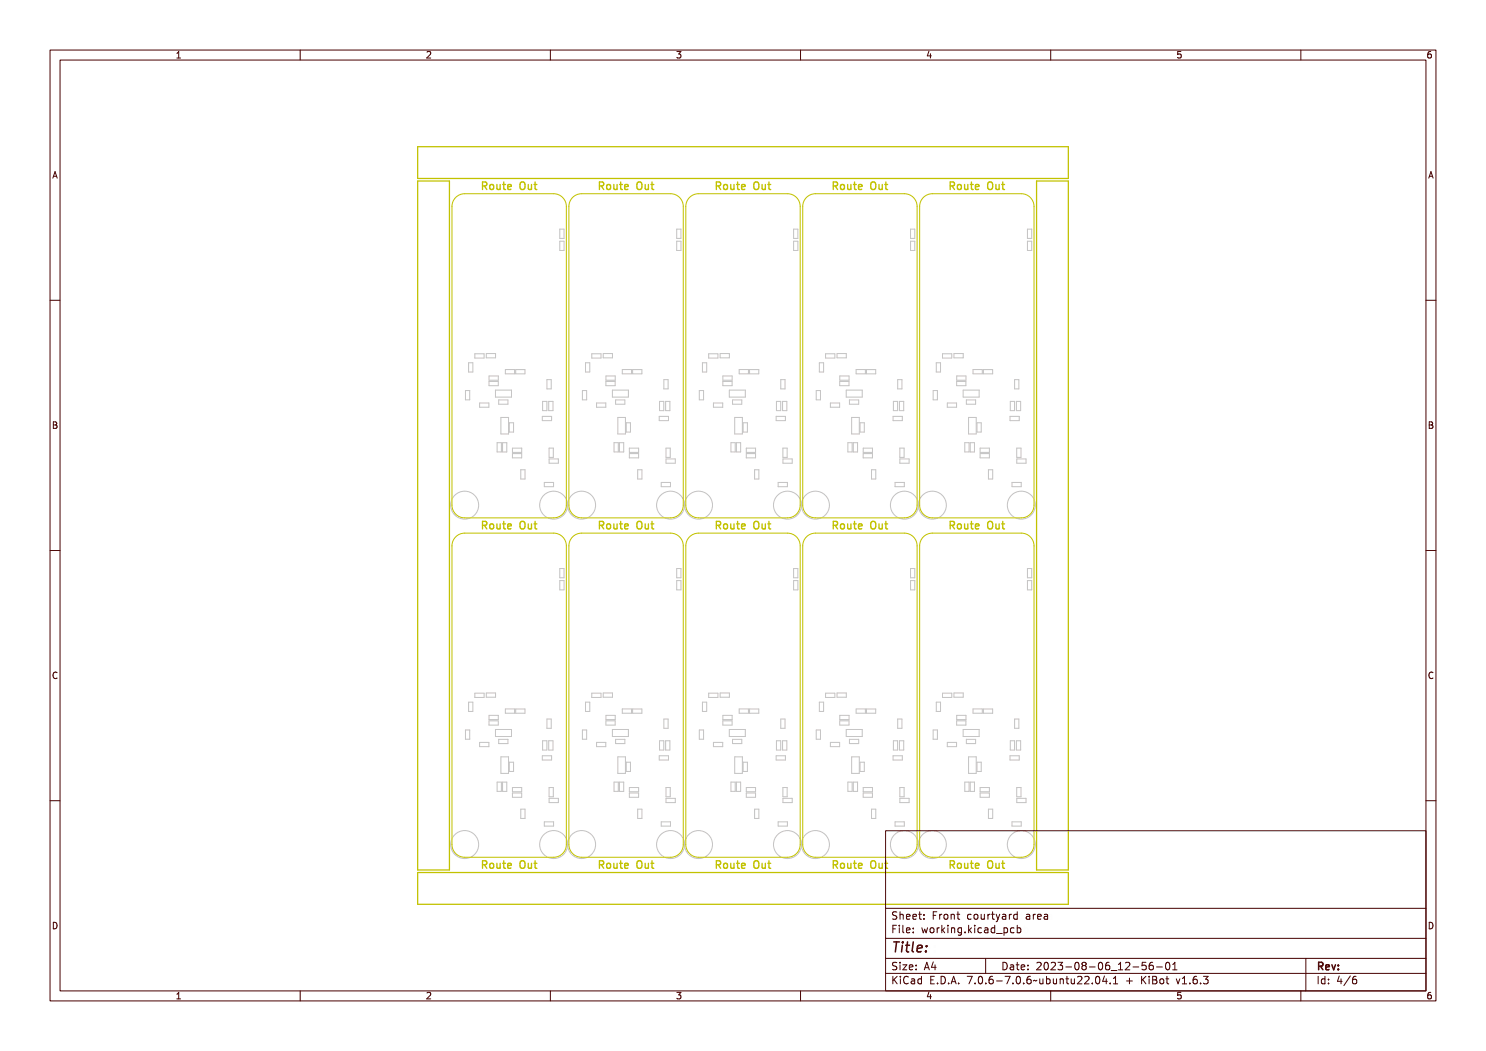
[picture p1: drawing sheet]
<svg xmlns="http://www.w3.org/2000/svg" width="297mm" height="210mm" viewBox="0 0 297 210" stroke-linecap="round" stroke-linejoin="round" font-family="sans-serif">
<defs><g id="words">
<text font-size="2.7" fill="#480000" x="178" y="190.3">Title:</text>
<g font-size="2" fill="#c2c200">
<text x="96.3" y="37.9">Route Out</text>
<text x="119.7" y="37.9">Route Out</text>
<text x="143" y="37.9">Route Out</text>
<text x="166.4" y="37.9">Route Out</text>
<text x="189.8" y="37.9">Route Out</text>
<text x="96.3" y="105.8">Route Out</text>
<text x="119.7" y="105.8">Route Out</text>
<text x="143" y="105.8">Route Out</text>
<text x="166.4" y="105.8">Route Out</text>
<text x="189.8" y="105.8">Route Out</text>
<text x="96.3" y="173.6">Route Out</text>
<text x="119.7" y="173.6">Route Out</text>
<text x="143" y="173.6">Route Out</text>
<text x="166.4" y="173.6">Route Out</text>
<text x="189.8" y="173.6">Route Out</text>
</g>
<g font-size="2" fill="#480000">
<text x="178" y="183.7">Sheet: Front courtyard area</text>
<text x="178" y="186.5">File: working.kicad_pcb</text>
<text x="178" y="193.9">Size: A4</text>
<text x="178" y="196.6">KiCad E.D.A. 7.0.6-7.0.6~ubuntu22.04.1 + KiBot v1.6.3</text>
<text x="200" y="193.9">Date: 2023-08-06_12-56-01</text>
<text x="263" y="196.6">Id: 4/6</text>
<text x="263" y="193.9">Rev:</text>
</g>
<g font-size="1.7" fill="#480000">
<text x="35" y="11.7">1</text>
<text x="85" y="11.7">2</text>
<text x="135" y="11.7">3</text>
<text x="185" y="11.7">4</text>
<text x="235" y="11.7">5</text>
<text x="285" y="11.7">6</text>
<text x="10.5" y="35.7">A</text>
<text x="285.5" y="35.7">A</text>
<text x="10.5" y="85.6">B</text>
<text x="285.5" y="85.6">B</text>
<text x="10.5" y="135.7">C</text>
<text x="285.5" y="135.7">C</text>
<text x="10.5" y="185.6">D</text>
<text x="285.5" y="185.6">D</text>
<text x="35" y="199.7">1</text>
<text x="85" y="199.7">2</text>
<text x="135" y="199.7">3</text>
<text x="185" y="199.7">4</text>
<text x="235" y="199.7">5</text>
<text x="285" y="199.7">6</text>
</g>
</g></defs>
<g fill="none" stroke="#c2c2c2" stroke-width=".2">
<path d="M111.9 45.8h.8v1.8h-.8zM111.9 48.2h.8v1.9h-.8zM135.2 45.8h.9v1.8h-.9zM135.3 48.2h.8v1.9h-.8zM158.6 45.8h.9v1.8h-.9zM158.6 48.2h.9v1.9h-.9zM182 45.8h.8v1.8h-.8zM182 48.2h.8v1.9h-.8zM205.4 45.8h.8v1.8h-.8zM205.4 48.2h.8v1.9h-.8zM93 78h.9v1.9h-.9zM93.7 72.5h.8v1.8h-.8z"/>
<path d="M94.9 70.7h1.9v.8h-1.9zM97.2 70.7h1.8v.8h-1.8zM97.7 76.2h1.9v.9h-1.9zM97.7 75.1h1.9v.9h-1.9zM99 77.9h3.2v1.4h-3.2zM99.7 79.9h1.8v.9h-1.8zM101 73.8h1.9v.9h-1.9zM103.1 73.8h1.8v.9h-1.8zM109.3 75.9h.9v1.8h-.9zM116.4 78h.9v1.9h-.9zM117 72.5h.9v1.8h-.9zM118.3 70.7h1.8v.8h-1.8z"/>
<path d="M120.6 70.7h1.8v.8h-1.8zM121.1 76.2h1.9v.9h-1.9zM121.1 75.1h1.9v.9h-1.9zM122.4 77.9h3.2v1.4h-3.2zM123 79.9h1.9v.9h-1.9zM124.4 73.8h1.8v.9h-1.8zM126.4 73.8h1.9v.9h-1.9zM132.7 75.9h.8v1.8h-.8zM139.8 78h.8v1.9h-.8zM140.4 72.5h.8v1.8h-.8zM141.6 70.7h1.9v.8h-1.9zM143.9 70.7h1.9v.8h-1.9z"/>
<path d="M144.5 76.2h1.8v.9h-1.8zM144.5 75.1h1.8v.9h-1.8zM145.8 77.9h3.2v1.4h-3.2zM146.4 79.9h1.9v.9h-1.9zM147.7 73.8h1.9v.9h-1.9zM149.8 73.8h1.9v.9h-1.9zM156.1 75.9h.8v1.8h-.8zM163.1 78h.9v1.9h-.9zM163.8 72.5h.8v1.8h-.8zM165 70.7h1.9v.8h-1.9zM167.3 70.7h1.8v.8h-1.8zM167.8 76.2h1.9v.9h-1.9z"/>
<path d="M167.8 75.1h1.9v.9h-1.9zM169.1 77.9h3.2v1.4h-3.2zM169.8 79.9h1.8v.9h-1.8zM171.1 73.8h1.9v.9h-1.9zM173.2 73.8h1.8v.9h-1.8zM179.4 75.9h.9v1.8h-.9zM186.5 78h.9v1.9h-.9zM187.1 72.5h.9v1.8h-.9zM188.4 70.7h1.8v.8h-1.8zM190.7 70.7h1.8v.8h-1.8zM191.2 76.2h1.9v.9h-1.9zM191.2 75.1h1.9v.9h-1.9z"/>
<path d="M192.5 77.9h3.2v1.4h-3.2zM193.1 79.9h1.9v.9h-1.9zM194.5 73.8h1.8v.9h-1.8zM196.5 73.8h1.9v.9h-1.9zM202.8 75.9h.8v1.8h-.8zM95.9 80.5h1.8v.9h-1.8zM99.4 88.5h.8v1.8h-.8zM100.1 83.4h1.5v3.3h-1.5zM100.4 88.5h.9v1.8h-.9zM101.8 84.5h.8v1.8h-.8zM102.4 90.6h1.9v.9h-1.9zM102.4 89.5h1.9v.9h-1.9z"/>
<path d="M104.1 93.9h.8v1.8h-.8zM108.4 83.2h1.8v.9h-1.8zM108.5 80.2h.8v1.9h-.8zM108.8 96.4h1.8v.9h-1.8zM109.7 80.2h.8v1.9h-.8zM109.7 89.5h.9v1.9h-.9zM109.7 91.7h1.9v.9h-1.9zM119.2 80.5h1.9v.9h-1.9zM122.7 88.5h.9v1.8h-.9zM123.5 83.4h1.5v3.3h-1.5zM123.8 88.5h.9v1.8h-.9zM125.2 84.5h.8v1.8h-.8z"/>
<path d="M125.8 90.6h1.8v.9h-1.8zM125.8 89.5h1.8v.9h-1.8zM127.5 93.9h.8v1.8h-.8zM131.8 83.2h1.8v.9h-1.8zM131.8 80.2h.9v1.9h-.9zM132.2 96.4h1.8v.9h-1.8zM133 80.2h.9v1.9h-.9zM133.1 89.5h.9v1.9h-.9zM133.1 91.7h1.9v.9h-1.9zM142.6 80.5h1.8v.9h-1.8zM146.1 88.5h.8v1.8h-.8zM146.9 83.4h1.5v3.3h-1.5z"/>
<path d="M147.2 88.5h.8v1.8h-.8zM148.5 84.5h.9v1.8h-.9zM149.2 90.6h1.8v.9h-1.8zM149.2 89.5h1.8v.9h-1.8zM150.8 93.9h.9v1.8h-.9zM155.1 83.2h1.9v.9h-1.9zM155.2 80.2h.8v1.9h-.8zM155.5 96.4h1.9v.9h-1.9zM156.4 80.2h.9v1.9h-.9zM156.5 89.5h.8v1.9h-.8zM156.5 91.7h1.8v.9h-1.8zM166 80.5h1.8v.9h-1.8z"/>
<path d="M169.5 88.5h.8v1.8h-.8zM170.2 83.4h1.5v3.3h-1.5zM170.5 88.5h.9v1.8h-.9zM171.9 84.5h.8v1.8h-.8zM172.5 90.6h1.9v.9h-1.9zM172.5 89.5h1.9v.9h-1.9zM174.2 93.9h.8v1.8h-.8zM178.5 83.2h1.8v.9h-1.8zM178.6 80.2h.8v1.9h-.8zM178.9 96.4h1.8v.9h-1.8zM179.8 80.2h.8v1.9h-.8zM179.8 89.5h.9v1.9h-.9z"/>
<path d="M179.9 91.7h1.8v.9h-1.8zM189.3 80.5h1.9v.9h-1.9zM192.8 88.5h.9v1.8h-.9zM193.6 83.4h1.5v3.3h-1.5zM193.9 88.5h.9v1.8h-.9zM195.3 84.5h.8v1.8h-.8zM195.9 90.6h1.8v.9h-1.8zM195.9 89.5h1.8v.9h-1.8zM197.6 93.9h.8v1.8h-.8zM201.9 83.2h1.8v.9h-1.8zM201.9 80.2h.9v1.9h-.9zM202.3 96.4h1.8v.9h-1.8z"/>
<path d="M203.1 80.2h.9v1.9h-.9zM203.2 89.5h.9v1.9h-.9zM203.2 91.7h1.9v.9h-1.9zM111.9 113.6h.8v1.9h-.8zM111.9 116h.8v1.9h-.8zM135.2 113.6h.9v1.9h-.9zM135.3 116h.8v1.9h-.8zM158.6 113.6h.9v1.9h-.9zM158.6 116h.9v1.9h-.9zM182 113.6h.8v1.9h-.8zM182 116h.8v1.9h-.8zM205.4 113.6h.8v1.9h-.8z"/>
<path d="M205.4 116h.8v1.9h-.8zM94.9 138.5h1.9v.9h-1.9zM97.2 138.5h1.8v.8h-1.8zM118.3 138.5h1.8v.9h-1.8zM120.6 138.5h1.8v.8h-1.8zM141.6 138.5h1.9v.9h-1.9zM143.9 138.5h1.9v.8h-1.9zM165 138.5h1.9v.9h-1.9zM167.3 138.5h1.8v.8h-1.8zM188.4 138.5h1.8v.9h-1.8zM190.7 138.5h1.8v.8h-1.8zM93 145.9h.9v1.8h-.9z"/>
<path d="M93.7 140.3h.8v1.9h-.8zM95.9 148.3h1.8v.9h-1.8zM97.7 144h1.9v.9h-1.9zM97.7 142.9h1.9v.9h-1.9zM99 145.8h3.2v1.4h-3.2zM99.4 156.3h.8v1.8h-.8zM99.7 147.7h1.8v.9h-1.8zM100.1 151.2h1.5v3.3h-1.5zM100.4 156.3h.9v1.8h-.9zM101 141.7h1.9v.8h-1.9zM101.8 152.3h.8v1.9h-.8zM102.4 158.5h1.9v.8h-1.9z"/>
<path d="M102.4 157.4h1.9v.8h-1.9zM103.1 141.7h1.8v.8h-1.8zM108.4 151h1.8v.9h-1.8zM108.5 148h.8v1.9h-.8zM109.3 143.7h.9v1.8h-.9zM109.7 148h.8v1.9h-.8zM109.7 157.4h.9v1.8h-.9zM109.7 159.5h1.9v.9h-1.9zM116.4 145.9h.9v1.8h-.9zM117 140.3h.9v1.9h-.9zM119.2 148.3h1.9v.9h-1.9zM121.1 144h1.9v.9h-1.9z"/>
<path d="M121.1 142.9h1.9v.9h-1.9zM122.4 145.8h3.2v1.4h-3.2zM122.7 156.3h.9v1.8h-.9zM123 147.7h1.9v.9h-1.9zM123.5 151.2h1.5v3.3h-1.5zM123.8 156.3h.9v1.8h-.9zM124.4 141.7h1.8v.8h-1.8zM125.2 152.3h.8v1.9h-.8zM125.8 158.5h1.8v.8h-1.8zM125.8 157.4h1.8v.8h-1.8zM126.4 141.7h1.9v.8h-1.9zM131.8 151h1.8v.9h-1.8z"/>
<path d="M131.8 148h.9v1.9h-.9zM132.7 143.7h.8v1.8h-.8zM133 148h.9v1.9h-.9zM133.1 157.4h.9v1.8h-.9zM133.1 159.5h1.9v.9h-1.9zM139.8 145.9h.8v1.8h-.8zM140.4 140.3h.8v1.9h-.8zM142.6 148.3h1.8v.9h-1.8zM144.5 144h1.8v.9h-1.8zM144.5 142.9h1.8v.9h-1.8zM145.8 145.8h3.2v1.4h-3.2zM146.1 156.3h.8v1.8h-.8z"/>
<path d="M146.4 147.7h1.9v.9h-1.9zM146.9 151.2h1.5v3.3h-1.5zM147.2 156.3h.8v1.8h-.8zM147.7 141.7h1.9v.8h-1.9zM148.5 152.3h.9v1.9h-.9zM149.2 158.5h1.8v.8h-1.8zM149.2 157.4h1.8v.8h-1.8zM149.8 141.7h1.9v.8h-1.9zM155.1 151h1.9v.9h-1.9zM155.2 148h.8v1.9h-.8zM156.1 143.7h.8v1.8h-.8zM156.4 148h.9v1.9h-.9z"/>
<path d="M156.5 157.4h.8v1.8h-.8zM156.5 159.5h1.8v.9h-1.8zM163.1 145.9h.9v1.8h-.9zM163.8 140.3h.8v1.9h-.8zM166 148.3h1.8v.9h-1.8zM167.8 144h1.9v.9h-1.9zM167.8 142.9h1.9v.9h-1.9zM169.1 145.8h3.2v1.4h-3.2zM169.5 156.3h.8v1.8h-.8zM169.8 147.7h1.8v.9h-1.8zM170.2 151.2h1.5v3.3h-1.5zM170.5 156.3h.9v1.8h-.9z"/>
<path d="M171.1 141.7h1.9v.8h-1.9zM171.9 152.3h.8v1.9h-.8zM172.5 158.5h1.9v.8h-1.9zM172.5 157.4h1.9v.8h-1.9zM173.2 141.7h1.8v.8h-1.8zM178.5 151h1.8v.9h-1.8zM178.6 148h.8v1.9h-.8zM179.4 143.7h.9v1.8h-.9zM179.8 148h.8v1.9h-.8zM179.8 157.4h.9v1.8h-.9zM179.9 159.5h1.8v.9h-1.8zM186.5 145.9h.9v1.8h-.9z"/>
<path d="M187.1 140.3h.9v1.9h-.9zM189.3 148.3h1.9v.9h-1.9zM191.2 144h1.9v.9h-1.9zM191.2 142.9h1.9v.9h-1.9zM192.5 145.8h3.2v1.4h-3.2zM192.8 156.3h.9v1.8h-.9zM193.1 147.7h1.9v.9h-1.9zM193.6 151.2h1.5v3.3h-1.5zM193.9 156.3h.9v1.8h-.9zM194.5 141.7h1.8v.8h-1.8zM195.3 152.3h.8v1.9h-.8zM195.9 158.5h1.8v.8h-1.8z"/>
<path d="M195.9 157.4h1.8v.8h-1.8zM196.5 141.7h1.9v.8h-1.9zM201.9 151h1.8v.9h-1.8zM201.9 148h.9v1.9h-.9zM202.8 143.7h.8v1.8h-.8zM203.1 148h.9v1.9h-.9zM203.2 157.4h.9v1.8h-.9zM203.2 159.5h1.9v.9h-1.9zM104.1 161.7h.8v1.8h-.8zM108.8 164.2h1.8v.9h-1.8zM127.5 161.7h.8v1.8h-.8zM132.2 164.2h1.8v.9h-1.8z"/>
<path d="M150.8 161.7h.9v1.8h-.9zM155.5 164.2h1.9v.9h-1.9zM174.2 161.7h.8v1.8h-.8zM178.9 164.2h1.8v.9h-1.8zM197.6 161.7h.8v1.8h-.8zM202.3 164.2h1.8v.9h-1.8z"/>
<circle cx="92.9" cy="100.9" r="2.79"/>
<circle cx="110.7" cy="100.9" r="2.79"/>
<circle cx="116.2" cy="100.9" r="2.79"/>
<circle cx="134" cy="100.9" r="2.79"/>
<circle cx="139.6" cy="100.9" r="2.79"/>
<circle cx="157.4" cy="100.9" r="2.79"/>
<circle cx="163" cy="100.9" r="2.79"/>
<circle cx="180.8" cy="100.9" r="2.79"/>
<circle cx="186.3" cy="100.9" r="2.79"/>
<circle cx="204.1" cy="100.9" r="2.79"/>
<circle cx="92.9" cy="168.8" r="2.79"/>
<circle cx="110.7" cy="168.8" r="2.79"/>
<circle cx="116.2" cy="168.8" r="2.79"/>
<circle cx="134" cy="168.8" r="2.79"/>
<circle cx="139.6" cy="168.8" r="2.79"/>
<circle cx="157.4" cy="168.8" r="2.79"/>
<circle cx="163" cy="168.8" r="2.79"/>
<circle cx="180.8" cy="168.8" r="2.79"/>
<circle cx="186.3" cy="168.8" r="2.79"/>
<circle cx="204.1" cy="168.8" r="2.79"/>
</g>
<path d="M90.9 39.7a2.54 2.54 0 0 1 2-1h17.8a2.54 2.54 0 0 1 2.5 2.6v59.6a2.54 2.54 0 0 1-2.5 2.6h-17.8a2.54 2.54 0 0 1-2.6-2.6v-59.6l.1-.6zM114.7 39.3l1-.5 .5-.1h17.8a2.54 2.54 0 0 1 2.6 2.6v59.6a2.54 2.54 0 0 1-2.6 2.6h-17.8a2.54 2.54 0 0 1-2.5-2.6v-59.6a2.54 2.54 0 0 1 1-2zM138 39.3l1-.5 .6-.1h17.8a2.54 2.54 0 0 1 2.5 2.6v59.6a2.54 2.54 0 0 1-2.5 2.6h-17.8a2.54 2.54 0 0 1-2.5-2.6v-59.6a2.54 2.54 0 0 1 .9-2zM161.4 39.3l1-.5 .6-.1h17.8a2.54 2.54 0 0 1 2.5 2.6v59.6a2.54 2.54 0 0 1-2.5 2.6h-17.8a2.54 2.54 0 0 1-2.6-2.6v-59.6a2.54 2.54 0 0 1 1-2zM184.8 39.3l1-.5 .5-.1h17.8a2.54 2.54 0 0 1 2.6 2.6v59.6a2.54 2.54 0 0 1-2.6 2.6h-17.8a2.54 2.54 0 0 1-2.5-2.6v-59.6a2.54 2.54 0 0 1 1-2zM90.9 107.5a2.54 2.54 0 0 1 2-1h17.8a2.54 2.54 0 0 1 2.5 2.6v59.7a2.54 2.54 0 0 1-2.5 2.5h-17.8a2.54 2.54 0 0 1-2.6-2.5v-59.7l.1-.6zM114.7 107.1l1-.5 .5-.1h17.8a2.54 2.54 0 0 1 2.6 2.6v59.7a2.54 2.54 0 0 1-2.6 2.5h-17.8a2.54 2.54 0 0 1-2.5-2.5v-59.7a2.53 2.53 0 0 1 1-2zM137.6 107.5a2.54 2.54 0 0 1 2-1h17.8a2.54 2.54 0 0 1 2.5 2.6v59.7a2.54 2.54 0 0 1-2.5 2.5h-17.8a2.54 2.54 0 0 1-2.5-2.5v-59.7v-.6zM161 107.5a2.53 2.53 0 0 1 2-1h17.8a2.54 2.54 0 0 1 2.5 2.6v59.7a2.54 2.54 0 0 1-2.5 2.5h-17.8a2.54 2.54 0 0 1-2.6-2.5v-59.7l.1-.6zM184.4 107.5a2.54 2.54 0 0 1 1.9-1h17.8a2.54 2.54 0 0 1 2.6 2.6v59.7a2.54 2.54 0 0 1-2.6 2.5h-17.8a2.54 2.54 0 0 1-2.5-2.5v-59.7l.1-.6z" fill="none" stroke="#c2c200" stroke-width=".2"/>
<path d="M83.5 36.2h6.3v137.6h-6.3zM83.5 29.3h130v6.4h-130zM207.2 36.2h6.3v137.6h-6.3zM83.5 174.3h130v6.4h-130z" fill="none" stroke="#c2c200" stroke-width=".25"/>
<g fill="none" stroke="#c2c200" stroke-width=".27">
<path d="M96.5 36.5a.74 .74 0 0 1 .8 .2v.3l-.2 .2 .4 .7h-.2l-.2-.5-.3-.1h-.2v.6h-.1zM96.6 36.6h.3a.26 .26 0 0 1 .3 .3 .26 .26 0 0 1-.3 .3h-.3zM97.9 37.1l.1-.1a.4 .4 0 0 1 .4 .4 .4 .4 0 0 1-.4 .4l-.1-.2zM98.9 36.8h.2v.9l.2 .1 .3-.2v-.8h.2v1.1h-.2v-.1a.36 .36 0 0 1-.5 .1 .36 .36 0 0 1-.2-.4zM100.4 36.5h.2v.3h.4v.2h-.4v.7l.4 .1v.1h-.4l-.2-.2v-.7h-.3v-.2h.3zM101.4 37a.49 .49 0 0 1 .6-.1 .49 .49 0 0 1 .3 .5h-.8a.42 .42 0 0 0 .2 .4 .42 .42 0 0 0 .5-.1 .48 .48 0 0 1-.4 .3 .48 .48 0 0 1-.5-.3zM101.6 37.1l.3-.1 .2 .3h-.6zM103.9 36.5a.54 .54 0 0 1 .6 .1 .54 .54 0 0 1 .2 .6 .54 .54 0 0 1-.5 .8 .54 .54 0 0 1-.5-.8zM104.1 36.6a.57 .57 0 0 1 .3 1l-.1 .2a.57 .57 0 0 1-.4-.9zM105 36.8h.2v.9l.2 .1 .2-.2 .1-.8h.1v1.1h-.1v-.1a.36 .36 0 0 1-.5 .1 .36 .36 0 0 1-.2-.4zM106.4 36.5h.2v.3h.4v.2h-.4v.7l.4 .1v.1h-.4l-.1-.2-.1-.7h-.3v-.2h.3zM119.8 36.5a.74 .74 0 0 1 .9 .2v.3l-.3 .2 .5 .7h-.2l-.3-.5-.2-.1h-.2v.6h-.2z"/>
<path d="M120 36.6h.2a.26 .26 0 0 1 .3 .3 .26 .26 0 0 1-.3 .3h-.2zM121.3 37.1l.1-.1a.4 .4 0 0 1 .4 .4 .4 .4 0 0 1-.4 .4l-.2-.2zM122.3 36.8h.2v.9l.2 .1 .2-.2 .1-.8h.1v1.1h-.1v-.1a.36 .36 0 0 1-.5 .1 .36 .36 0 0 1-.2-.4zM123.7 36.5h.2v.3h.4v.2h-.4v.7l.4 .1v.1h-.4l-.1-.2-.1-.7h-.3v-.2h.3zM124.8 37a.49 .49 0 0 1 .6-.1 .49 .49 0 0 1 .2 .5h-.8a.42 .42 0 0 0 .3 .4 .42 .42 0 0 0 .5-.1 .48 .48 0 0 1-.5 .3 .48 .48 0 0 1-.4-.3zM124.9 37.1l.4-.1 .1 .3h-.6zM127.3 36.5a.54 .54 0 0 1 .6 .1 .54 .54 0 0 1 .2 .6 .54 .54 0 0 1-.5 .8 .54 .54 0 0 1-.5-.8zM127.4 36.6a.57 .57 0 0 1 .4 1l-.1 .2a.57 .57 0 0 1-.4-.9zM128.4 36.8h.1l.1 .9 .2 .1 .2-.2v-.8h.2v1.1h-.2v-.1a.36 .36 0 0 1-.4 .1 .36 .36 0 0 1-.2-.4zM129.8 36.5h.2v.3h.4v.2h-.4v.7l.4 .1v.1h-.4l-.2-.2v-.7h-.3v-.2h.3zM143.2 36.5a.74 .74 0 0 1 .9 .2v.3l-.3 .2 .5 .7h-.3l-.2-.5-.2-.1h-.2v.6h-.2zM143.4 36.6h.2a.26 .26 0 0 1 .3 .3 .26 .26 0 0 1-.3 .3h-.2z"/>
<path d="M144.7 37.1v-.1a.4 .4 0 0 1 .4 .4 .4 .4 0 0 1-.4 .4l-.1-.2zM145.7 36.8h.1l.1 .9 .2 .1 .2-.2v-.8h.2v1.1h-.2v-.1a.36 .36 0 0 1-.4 .1 .36 .36 0 0 1-.2-.4zM147.1 36.5h.2v.3h.4v.2h-.4v.7l.4 .1v.1h-.4l-.2-.2v-.7h-.3v-.2h.3zM148.2 37a.49 .49 0 0 1 .6-.1 .49 .49 0 0 1 .2 .5h-.8a.42 .42 0 0 0 .3 .4 .42 .42 0 0 0 .4-.1 .48 .48 0 0 1-.4 .3 .48 .48 0 0 1-.4-.3zM148.3 37.1l.3-.1 .2 .3h-.6zM150.7 36.5a.54 .54 0 0 1 .6 .1 .54 .54 0 0 1 .1 .6 .54 .54 0 0 1-.5 .8 .54 .54 0 0 1-.5-.8zM150.8 36.6a.57 .57 0 0 1 .4 1l-.1 .2a.57 .57 0 0 1-.4-.9zM151.7 36.8h.2v.9l.2 .1 .3-.2v-.8h.2v1.1h-.2v-.1a.36 .36 0 0 1-.5 .1 .36 .36 0 0 1-.2-.4zM153.2 36.5h.2v.3h.4v.2h-.4v.7l.4 .1v.1h-.4l-.2-.2v-.7h-.3v-.2h.3zM166.6 36.5a.74 .74 0 0 1 .8 .2v.3l-.2 .2 .4 .7h-.2l-.2-.5-.3-.1h-.1v.6h-.2zM166.8 36.6h.2a.26 .26 0 0 1 .3 .3 .26 .26 0 0 1-.3 .3h-.2zM168 37.1l.1-.1a.4 .4 0 0 1 .4 .4 .4 .4 0 0 1-.4 .4l-.1-.2z"/>
<path d="M169 36.8h.2v.9l.2 .1 .3-.2v-.8h.2v1.1h-.2v-.1a.36 .36 0 0 1-.5 .1 .36 .36 0 0 1-.2-.4zM170.5 36.5h.2v.3h.4v.2h-.4v.7l.4 .1v.1h-.4l-.2-.2v-.7h-.3v-.2h.3zM171.5 37a.49 .49 0 0 1 .6-.1 .49 .49 0 0 1 .3 .5h-.8a.42 .42 0 0 0 .3 .4 .42 .42 0 0 0 .4-.1 .48 .48 0 0 1-.4 .3 .48 .48 0 0 1-.5-.3zM171.7 37.1l.3-.1 .2 .3h-.6zM174 36.5a.54 .54 0 0 1 .7 .1 .54 .54 0 0 1 .1 .6 .54 .54 0 0 1-.5 .8 .54 .54 0 0 1-.5-.8zM174.2 36.6a.57 .57 0 0 1 .4 1l-.2 .2a.57 .57 0 0 1-.4-.9zM175.1 36.8h.2v.9l.2 .1 .2-.2 .1-.8h.1v1.1h-.1v-.1a.36 .36 0 0 1-.5 .1 .36 .36 0 0 1-.2-.4zM176.5 36.5h.2v.3h.4v.2h-.4v.7l.4 .1v.1h-.4l-.1-.2-.1-.7h-.3v-.2h.3zM189.9 36.5a.74 .74 0 0 1 .9 .2v.3l-.3 .2 .5 .7h-.2l-.3-.5-.2-.1h-.2v.6h-.2zM190.1 36.6h.2a.26 .26 0 0 1 .3 .3 .26 .26 0 0 1-.3 .3h-.2zM191.4 37.1l.1-.1a.4 .4 0 0 1 .4 .4 .4 .4 0 0 1-.4 .4l-.2-.2zM192.4 36.8h.2v.9l.2 .1 .2-.2 .1-.8h.1v1.1h-.1v-.1a.36 .36 0 0 1-.5 .1 .36 .36 0 0 1-.2-.4z"/>
<path d="M193.8 36.5h.2v.3h.4v.2h-.4v.7l.4 .1v.1h-.4l-.1-.2-.1-.7h-.3v-.2h.3zM194.9 37a.49 .49 0 0 1 .6-.1 .49 .49 0 0 1 .2 .5h-.8a.42 .42 0 0 0 .3 .4 .42 .42 0 0 0 .5-.1 .48 .48 0 0 1-.5 .3 .48 .48 0 0 1-.4-.3zM195 37.1l.4-.1 .1 .3h-.5zM197.4 36.5a.54 .54 0 0 1 .6 .1 .54 .54 0 0 1 .2 .6 .54 .54 0 0 1-.5 .8 .54 .54 0 0 1-.5-.8zM197.5 36.6a.57 .57 0 0 1 .4 1l-.1 .2a.57 .57 0 0 1-.4-.9zM198.5 36.8h.1l.1 .9 .2 .1 .2-.2v-.8h.2v1.1h-.2v-.1a.36 .36 0 0 1-.4 .1 .36 .36 0 0 1-.2-.4zM199.9 36.5h.2v.3h.4v.2h-.4v.7l.4 .1v.1h-.4l-.2-.2v-.7h-.3v-.2h.3zM96.5 104.3a.74 .74 0 0 1 .8 .2v.3l-.2 .3 .4 .7h-.2l-.2-.5-.3-.2h-.2v.7h-.1zM96.6 104.5h.3a.26 .26 0 0 1 .3 .2 .26 .26 0 0 1-.3 .3h-.3zM97.9 104.9l.1-.1a.4 .4 0 0 1 .4 .4 .4 .4 0 0 1-.4 .4l-.1-.2zM98.9 104.7h.2v.8l.2 .1 .3-.2v-.7h.2v1.1h-.2v-.2a.36 .36 0 0 1-.5 .2 .36 .36 0 0 1-.2-.5zM100.4 104.3h.2v.4h.4v.1h-.4v.7l.4 .1v.2l-.4-.1-.2-.1v-.8h-.3v-.1h.3z"/>
<path d="M101.4 104.8a.49 .49 0 0 1 .6-.1 .49 .49 0 0 1 .3 .6h-.8a.42 .42 0 0 0 .2 .3 .42 .42 0 0 0 .5-.1 .48 .48 0 0 1-.4 .3 .48 .48 0 0 1-.5-.3zM101.6 104.9l.3-.1 .2 .3h-.6zM103.9 104.3a.54 .54 0 0 1 .6 .1 .54 .54 0 0 1 .2 .6 .54 .54 0 0 1-.5 .8 .54 .54 0 0 1-.5-.8zM104.1 104.5a.57 .57 0 0 1 .3 .9l-.1 .2a.57 .57 0 0 1-.4-.9zM105 104.7h.2v.8l.2 .1 .2-.2 .1-.7h.1v1.1h-.1v-.2a.36 .36 0 0 1-.5 .2 .36 .36 0 0 1-.2-.5zM106.4 104.3h.2v.4h.4v.1h-.4v.7l.4 .1v.2l-.4-.1-.1-.1-.1-.8h-.3v-.1h.3zM119.8 104.3a.74 .74 0 0 1 .9 .2v.3l-.3 .3 .5 .7h-.2l-.3-.5-.2-.2h-.2v.7h-.2zM120 104.5h.2a.26 .26 0 0 1 .3 .2 .26 .26 0 0 1-.3 .3h-.2zM121.3 104.9l.1-.1a.4 .4 0 0 1 .4 .4 .4 .4 0 0 1-.4 .4l-.2-.2zM122.3 104.7h.2v.8l.2 .1 .2-.2 .1-.7h.1v1.1h-.1v-.2a.36 .36 0 0 1-.5 .2 .36 .36 0 0 1-.2-.5zM123.7 104.3h.2v.4h.4v.1h-.4v.7l.4 .1v.2l-.4-.1-.1-.1-.1-.8h-.3v-.1h.3zM124.8 104.8a.49 .49 0 0 1 .6-.1 .49 .49 0 0 1 .2 .6h-.8a.42 .42 0 0 0 .3 .3 .42 .42 0 0 0 .5-.1 .48 .48 0 0 1-.5 .3 .48 .48 0 0 1-.4-.3z"/>
<path d="M124.9 104.9l.4-.1 .1 .3h-.6zM127.3 104.3a.54 .54 0 0 1 .6 .1 .54 .54 0 0 1 .2 .6 .54 .54 0 0 1-.5 .8 .54 .54 0 0 1-.5-.8zM127.4 104.5a.57 .57 0 0 1 .4 .9l-.1 .2a.57 .57 0 0 1-.4-.9zM128.4 104.7h.1l.1 .8 .2 .1 .2-.2v-.7h.2v1.1h-.2v-.2a.36 .36 0 0 1-.4 .2 .36 .36 0 0 1-.2-.5zM129.8 104.3h.2v.4h.4v.1h-.4v.7l.4 .1v.2l-.4-.1-.2-.1v-.8h-.3v-.1h.3zM143.2 104.3a.74 .74 0 0 1 .9 .2v.3l-.3 .3 .5 .7h-.3l-.2-.5-.2-.2h-.2v.7h-.2zM143.4 104.5h.2a.26 .26 0 0 1 .3 .2 .26 .26 0 0 1-.3 .3h-.2zM144.7 104.9v-.1a.4 .4 0 0 1 .4 .4 .4 .4 0 0 1-.4 .4l-.1-.2zM145.7 104.7h.1l.1 .8 .2 .1 .2-.2v-.7h.2v1.1h-.2v-.2a.36 .36 0 0 1-.4 .2 .36 .36 0 0 1-.2-.5zM147.1 104.3h.2v.4h.4v.1h-.4v.7l.4 .1v.2l-.4-.1-.2-.1v-.8h-.3v-.1h.3zM148.2 104.8a.49 .49 0 0 1 .6-.1 .49 .49 0 0 1 .2 .6h-.8a.42 .42 0 0 0 .3 .3 .42 .42 0 0 0 .4-.1 .48 .48 0 0 1-.4 .3 .48 .48 0 0 1-.4-.3zM148.3 104.9l.3-.1 .2 .3h-.6z"/>
<path d="M150.7 104.3a.54 .54 0 0 1 .6 .1 .54 .54 0 0 1 .1 .6 .54 .54 0 0 1-.5 .8 .54 .54 0 0 1-.5-.8zM150.8 104.5a.57 .57 0 0 1 .4 .9l-.1 .2a.57 .57 0 0 1-.4-.9zM151.7 104.7h.2v.8l.2 .1 .3-.2v-.7h.2v1.1h-.2v-.2a.36 .36 0 0 1-.5 .2 .36 .36 0 0 1-.2-.5zM153.2 104.3h.2v.4h.4v.1h-.4v.7l.4 .1v.2l-.4-.1-.2-.1v-.8h-.3v-.1h.3zM166.6 104.3a.74 .74 0 0 1 .8 .2v.3l-.2 .3 .4 .7h-.2l-.2-.5-.3-.2h-.1v.7h-.2zM166.8 104.5h.2a.26 .26 0 0 1 .3 .2 .26 .26 0 0 1-.3 .3h-.2zM168 104.9l.1-.1a.4 .4 0 0 1 .4 .4 .4 .4 0 0 1-.4 .4l-.1-.2zM169 104.7h.2v.8l.2 .1 .3-.2v-.7h.2v1.1h-.2v-.2a.36 .36 0 0 1-.5 .2 .36 .36 0 0 1-.2-.5zM170.5 104.3h.2v.4h.4v.1h-.4v.7l.4 .1v.2l-.4-.1-.2-.1v-.8h-.3v-.1h.3zM171.5 104.8a.49 .49 0 0 1 .6-.1 .49 .49 0 0 1 .3 .6h-.8a.42 .42 0 0 0 .3 .3 .42 .42 0 0 0 .4-.1 .48 .48 0 0 1-.4 .3 .48 .48 0 0 1-.5-.3zM171.7 104.9l.3-.1 .2 .3h-.6zM174 104.3a.54 .54 0 0 1 .7 .1 .54 .54 0 0 1 .1 .6 .54 .54 0 0 1-.5 .8 .54 .54 0 0 1-.5-.8z"/>
<path d="M174.2 104.5a.57 .57 0 0 1 .4 .9l-.2 .2a.57 .57 0 0 1-.4-.9zM175.1 104.7h.2v.8l.2 .1 .2-.2 .1-.7h.1v1.1h-.1v-.2a.36 .36 0 0 1-.5 .2 .36 .36 0 0 1-.2-.5zM176.5 104.3h.2v.4h.4v.1h-.4v.7l.4 .1v.2l-.4-.1-.1-.1-.1-.8h-.3v-.1h.3zM189.9 104.3a.74 .74 0 0 1 .9 .2v.3l-.3 .3 .5 .7h-.2l-.3-.5-.2-.2h-.2v.7h-.2zM190.1 104.5h.2a.26 .26 0 0 1 .3 .2 .26 .26 0 0 1-.3 .3h-.2zM191.4 104.9l.1-.1a.4 .4 0 0 1 .4 .4 .4 .4 0 0 1-.4 .4l-.2-.2zM192.4 104.7h.2v.8l.2 .1 .2-.2 .1-.7h.1v1.1h-.1v-.2a.36 .36 0 0 1-.5 .2 .36 .36 0 0 1-.2-.5zM193.8 104.3h.2v.4h.4v.1h-.4v.7l.4 .1v.2l-.4-.1-.1-.1-.1-.8h-.3v-.1h.3zM194.9 104.8a.49 .49 0 0 1 .6-.1 .49 .49 0 0 1 .2 .6h-.8a.42 .42 0 0 0 .3 .3 .42 .42 0 0 0 .5-.1 .48 .48 0 0 1-.5 .3 .48 .48 0 0 1-.4-.3zM195 104.9l.4-.1 .1 .3h-.5zM197.4 104.3a.54 .54 0 0 1 .6 .1 .54 .54 0 0 1 .2 .6 .54 .54 0 0 1-.5 .8 .54 .54 0 0 1-.5-.8zM197.5 104.5a.57 .57 0 0 1 .4 .9l-.1 .2a.57 .57 0 0 1-.4-.9z"/>
<path d="M198.5 104.7h.1l.1 .8 .2 .1 .2-.2v-.7h.2v1.1h-.2v-.2a.36 .36 0 0 1-.4 .2 .36 .36 0 0 1-.2-.5zM199.9 104.3h.2v.4h.4v.1h-.4v.7l.4 .1v.2l-.4-.1-.2-.1v-.8h-.3v-.1h.3zM96.5 172.1a.74 .74 0 0 1 .8 .3v.3l-.2 .2 .4 .7h-.2l-.2-.5-.3-.1h-.2v.6h-.1zM96.6 172.3h.3a.26 .26 0 0 1 .3 .2 .26 .26 0 0 1-.3 .3h-.3zM97.9 172.7l.1-.1a.4 .4 0 0 1 .4 .4 .4 .4 0 0 1-.4 .4l-.1-.2zM98.9 172.5h.2v.8l.2 .2 .3-.2v-.8h.2v1.1h-.2v-.2a.36 .36 0 0 1-.5 .2 .36 .36 0 0 1-.2-.4zM100.4 172.2h.2v.3h.4v.1h-.4v.7l.4 .1v.2h-.4l-.2-.2v-.8h-.3v-.1h.3zM101.4 172.6a.49 .49 0 0 1 .6-.1 .49 .49 0 0 1 .3 .6h-.8a.42 .42 0 0 0 .2 .4 .42 .42 0 0 0 .5-.2 .48 .48 0 0 1-.4 .3 .48 .48 0 0 1-.5-.3zM101.6 172.7l.3-.1 .2 .3h-.6zM103.9 172.2a.54 .54 0 0 1 .6 0 .54 .54 0 0 1 .2 .6 .54 .54 0 0 1-.5 .8 .54 .54 0 0 1-.5-.8zM104.1 172.3a.57 .57 0 0 1 .3 .9l-.1 .2a.57 .57 0 0 1-.4-.9zM105 172.5h.2v.8l.2 .2 .2-.2 .1-.8h.1v1.1h-.1v-.2a.36 .36 0 0 1-.5 .2 .36 .36 0 0 1-.2-.4z"/>
<path d="M106.4 172.2h.2v.3h.4v.1h-.4v.7l.4 .1v.2h-.4l-.1-.2-.1-.8h-.3v-.1h.3zM119.8 172.1a.74 .74 0 0 1 .9 .3v.3l-.3 .2 .5 .7h-.2l-.3-.5-.2-.1h-.2v.6h-.2zM120 172.3h.2a.26 .26 0 0 1 .3 .2 .26 .26 0 0 1-.3 .3h-.2zM121.3 172.7l.1-.1a.4 .4 0 0 1 .4 .4 .4 .4 0 0 1-.4 .4l-.2-.2zM122.3 172.5h.2v.8l.2 .2 .2-.2 .1-.8h.1v1.1h-.1v-.2a.36 .36 0 0 1-.5 .2 .36 .36 0 0 1-.2-.4zM123.7 172.2h.2v.3h.4v.1h-.4v.7l.4 .1v.2h-.4l-.1-.2-.1-.8h-.3v-.1h.3zM124.8 172.6a.49 .49 0 0 1 .6-.1 .49 .49 0 0 1 .2 .6h-.8a.42 .42 0 0 0 .3 .4 .42 .42 0 0 0 .5-.2 .48 .48 0 0 1-.5 .3 .48 .48 0 0 1-.4-.3zM124.9 172.7l.4-.1 .1 .3h-.6zM127.3 172.2a.54 .54 0 0 1 .6 0 .54 .54 0 0 1 .2 .6 .54 .54 0 0 1-.5 .8 .54 .54 0 0 1-.5-.8zM127.4 172.3a.57 .57 0 0 1 .4 .9l-.1 .2a.57 .57 0 0 1-.4-.9zM128.4 172.5h.1l.1 .8 .2 .2 .2-.2v-.8h.2v1.1h-.2v-.2a.36 .36 0 0 1-.4 .2 .36 .36 0 0 1-.2-.4zM129.8 172.2h.2v.3h.4v.1h-.4v.7l.4 .1v.2h-.4l-.2-.2v-.8h-.3v-.1h.3z"/>
<path d="M143.2 172.1a.74 .74 0 0 1 .9 .3v.3l-.3 .2 .5 .7h-.3l-.2-.5-.2-.1h-.2v.6h-.2zM143.4 172.3h.2a.26 .26 0 0 1 .3 .2 .26 .26 0 0 1-.3 .3h-.2zM144.7 172.7v-.1a.4 .4 0 0 1 .4 .4 .4 .4 0 0 1-.4 .4l-.1-.2zM145.7 172.5h.1l.1 .8 .2 .2 .2-.2v-.8h.2v1.1h-.2v-.2a.36 .36 0 0 1-.4 .2 .36 .36 0 0 1-.2-.4zM147.1 172.2h.2v.3h.4v.1h-.4v.7l.4 .1v.2h-.4l-.2-.2v-.8h-.3v-.1h.3zM148.2 172.6a.49 .49 0 0 1 .6-.1 .49 .49 0 0 1 .2 .6h-.8a.42 .42 0 0 0 .3 .4 .42 .42 0 0 0 .4-.2 .48 .48 0 0 1-.4 .3 .48 .48 0 0 1-.4-.3zM148.3 172.7l.3-.1 .2 .3h-.6zM150.7 172.2a.54 .54 0 0 1 .6 0 .54 .54 0 0 1 .1 .6 .54 .54 0 0 1-.5 .8 .54 .54 0 0 1-.5-.8zM150.8 172.3a.57 .57 0 0 1 .4 .9l-.1 .2a.57 .57 0 0 1-.4-.9zM151.7 172.5h.2v.8l.2 .2 .3-.2v-.8h.2v1.1h-.2v-.2a.36 .36 0 0 1-.5 .2 .36 .36 0 0 1-.2-.4zM153.2 172.2h.2v.3h.4v.1h-.4v.7l.4 .1v.2h-.4l-.2-.2v-.8h-.3v-.1h.3zM166.6 172.1a.74 .74 0 0 1 .8 .3v.3l-.2 .2 .4 .7h-.2l-.2-.5-.3-.1h-.1v.6h-.2z"/>
<path d="M166.8 172.3h.2a.26 .26 0 0 1 .3 .2 .26 .26 0 0 1-.3 .3h-.2zM168 172.7l.1-.1a.4 .4 0 0 1 .4 .4 .4 .4 0 0 1-.4 .4l-.1-.2zM169 172.5h.2v.8l.2 .2 .3-.2v-.8h.2v1.1h-.2v-.2a.36 .36 0 0 1-.5 .2 .36 .36 0 0 1-.2-.4zM170.5 172.2h.2v.3h.4v.1h-.4v.7l.4 .1v.2h-.4l-.2-.2v-.8h-.3v-.1h.3zM171.5 172.6a.49 .49 0 0 1 .6-.1 .49 .49 0 0 1 .3 .6h-.8a.42 .42 0 0 0 .3 .4 .42 .42 0 0 0 .4-.2 .48 .48 0 0 1-.4 .3 .48 .48 0 0 1-.5-.3zM171.7 172.7l.3-.1 .2 .3h-.6zM174 172.2a.54 .54 0 0 1 .7 0 .54 .54 0 0 1 .1 .6 .54 .54 0 0 1-.5 .8 .54 .54 0 0 1-.5-.8zM174.2 172.3a.57 .57 0 0 1 .4 .9l-.2 .2a.57 .57 0 0 1-.4-.9zM175.1 172.5h.2v.8l.2 .2 .2-.2 .1-.8h.1v1.1h-.1v-.2a.36 .36 0 0 1-.5 .2 .36 .36 0 0 1-.2-.4zM176.5 172.2h.2v.3h.4v.1h-.4v.7l.4 .1v.2h-.4l-.1-.2-.1-.8h-.3v-.1h.3zM189.9 172.1a.74 .74 0 0 1 .9 .3v.3l-.3 .2 .5 .7h-.2l-.3-.5-.2-.1h-.2v.6h-.2zM190.1 172.3h.2a.26 .26 0 0 1 .3 .2 .26 .26 0 0 1-.3 .3h-.2z"/>
<path d="M191.4 172.7l.1-.1a.4 .4 0 0 1 .4 .4 .4 .4 0 0 1-.4 .4l-.2-.2zM192.4 172.5h.2v.8l.2 .2 .2-.2 .1-.8h.1v1.1h-.1v-.2a.36 .36 0 0 1-.5 .2 .36 .36 0 0 1-.2-.4zM193.8 172.2h.2v.3h.4v.1h-.4v.7l.4 .1v.2h-.4l-.1-.2-.1-.8h-.3v-.1h.3zM194.9 172.6a.49 .49 0 0 1 .6-.1 .49 .49 0 0 1 .2 .6h-.8a.42 .42 0 0 0 .3 .4 .42 .42 0 0 0 .5-.2 .48 .48 0 0 1-.5 .3 .48 .48 0 0 1-.4-.3zM195 172.7l.4-.1 .1 .3h-.5zM197.4 172.2a.54 .54 0 0 1 .6 0 .54 .54 0 0 1 .2 .6 .54 .54 0 0 1-.5 .8 .54 .54 0 0 1-.5-.8zM197.5 172.3a.57 .57 0 0 1 .4 .9l-.1 .2a.57 .57 0 0 1-.4-.9zM198.5 172.5h.1l.1 .8 .2 .2 .2-.2v-.8h.2v1.1h-.2v-.2a.36 .36 0 0 1-.4 .2 .36 .36 0 0 1-.2-.4zM199.9 172.2h.2v.3h.4v.1h-.4v.7l.4 .1v.2h-.4l-.2-.2v-.8h-.3v-.1h.3z"/>
<circle cx="98.1" cy="37.3" r=".53"/>
<circle cx="121.5" cy="37.3" r=".53"/>
<circle cx="144.8" cy="37.3" r=".53"/>
<circle cx="168.2" cy="37.3" r=".53"/>
<circle cx="191.6" cy="37.3" r=".53"/>
<circle cx="98.1" cy="105.2" r=".53"/>
<circle cx="121.5" cy="105.2" r=".53"/>
<circle cx="144.8" cy="105.2" r=".53"/>
<circle cx="168.2" cy="105.2" r=".53"/>
<circle cx="191.6" cy="105.2" r=".53"/>
<circle cx="98.1" cy="173" r=".53"/>
<circle cx="121.5" cy="173" r=".53"/>
<circle cx="144.8" cy="173" r=".53"/>
<circle cx="168.2" cy="173" r=".53"/>
<circle cx="191.6" cy="173" r=".53"/>
</g>
<g fill="none" stroke="#480000" stroke-width=".2">
<path d="M10 10h277v190h-277zM12 12h273v186h-273zM60 10v2M110 10v2M160 10v2M210 10v2M260 10v2M10 60h2M285 60h2M10 110h2M285 110h2M10 160h2"/>
<path d="M285 160h2M177 166h108v32h-108zM60 198v2M110 198v2M160 198v2M177 181.5h108M177 187.5h108M177 191.5h108M177 194.5h108M178.1 195.2h.2v.6l.6-.6h.3l-.6 .6 .6 .8h-.2l-.5-.7-.2 .2v.5h-.2zM178.2 185h.9v.2h-.7v.4h.6v.2h-.6v.7h-.2zM178.3 182.4l.5-.1h.2v.2a.31 .31 0 0 0-.5-.1 .31 .31 0 0 0 0 .5 .5 .5 0 0 1 .6 .6 .5 .5 0 0 1-.8 .2l-.1-.2a.34 .34 0 0 0 .4 .1 .34 .34 0 0 0 .1-.5 .47 .47 0 0 1-.5-.2 .47 .47 0 0 1 .1-.5z"/>
<path d="M178.3 192.5l.5-.1h.2v.2a.31 .31 0 0 0-.5-.1 .31 .31 0 0 0 0 .5 .5 .5 0 0 1 .6 .6 .5 .5 0 0 1-.8 .2l-.1-.2a.34 .34 0 0 0 .4 .1 .34 .34 0 0 0 .1-.5 .47 .47 0 0 1-.5-.2 .47 .47 0 0 1 .1-.5zM179.4 182.2h.2v.6a.35 .35 0 0 1 .4-.1 .35 .35 0 0 1 .2 .4v.6h-.2v-.8h-.4v.8h-.2zM179.5 185.4h.4v.9h.4v.2h-.9v-.2h.3v-.8h-.2zM179.5 192.8h.4v.9h.4v.1h-.9v-.1h.3v-.8h-.2zM179.5 195.6h.4v.9h.4v.1h-.9v-.1h.3v-.8h-.2zM179.7 184.9h.2v.3h-.2zM179.7 192.3h.2v.3h-.2zM179.7 195.1h.2v.3h-.2zM180.6 184.9h.4v1.3l.4 .1v.2l-.5-.2v-1.2h-.3zM180.6 192.8h.8l-.6 .9h.6v.1h-.8l.6-.9h-.6zM180.7 182.8l.1-.1a.49 .49 0 0 1 .5 0 .49 .49 0 0 1 .2 .5h-.8a.42 .42 0 0 0 .3 .4 .42 .42 0 0 0 .4-.1 .47 .47 0 0 1-.4 .3 .47 .47 0 0 1-.4-.3zM180.7 195.4a.4 .4 0 0 1 .4-.3 .4 .4 0 0 1 .4 .3 .56 .56 0 0 0-.8 .4 .56 .56 0 0 0 .5 .7l.3-.1a.43 .43 0 0 1-.5 .3 .43 .43 0 0 1-.4-.4v-.6z"/>
<path d="M180.8 182.9l.4-.1 .1 .3h-.6zM181.8 195.6l.3-.1a.43 .43 0 0 1 .5 .5v.6h-.1v-.1a.38 .38 0 0 1-.5 .2 .38 .38 0 0 1-.2-.5 .38 .38 0 0 1 .4-.2h.3a.35 .35 0 0 0-.3-.4 .35 .35 0 0 0-.4 .2zM181.9 182.8l.1-.1a.49 .49 0 0 1 .5 0 .49 .49 0 0 1 .2 .5h-.8a.42 .42 0 0 0 .3 .4 .42 .42 0 0 0 .5-.1 .47 .47 0 0 1-.5 .3 .47 .47 0 0 1-.4-.3zM181.9 185.5l.1-.1a.49 .49 0 0 1 .5 0 .49 .49 0 0 1 .2 .5h-.8a.42 .42 0 0 0 .3 .4 .42 .42 0 0 0 .5-.1 .47 .47 0 0 1-.5 .3 .47 .47 0 0 1-.4-.3zM181.9 192.9l.1-.1a.49 .49 0 0 1 .5 0 .49 .49 0 0 1 .2 .5h-.8a.42 .42 0 0 0 .3 .4 .42 .42 0 0 0 .5-.1 .47 .47 0 0 1-.5 .3 .47 .47 0 0 1-.4-.3zM182 196.2l.5-.1a.31 .31 0 0 1-.2 .4 .31 .31 0 0 1-.4-.1zM182 182.9l.4-.1 .1 .3h-.6zM182 185.6l.4-.1 .1 .3h-.6zM182 193l.4-.1 .1 .3h-.6zM183 195.7l.4-.2 .2 .2v-.6h.2v1.5h-.2v-.1a.42 .42 0 0 1-.5 .1 .42 .42 0 0 1-.2-.5zM183.2 195.8l.1-.1a.4 .4 0 0 1 .3 .4 .4 .4 0 0 1-.3 .4l-.2-.2zM183.2 182.3h.2v.4h.4v.1h-.4v.7l.4 .1v.1h-.4l-.1-.1-.1-.8h-.3v-.1h.3z"/>
<path d="M183.3 185.4h.2v.3h-.2zM183.3 186.2h.2v.3h-.2zM183.3 192.8h.2v.3h-.2zM183.3 193.6h.2v.2h-.2zM184.5 182.7h.2v.3h-.2zM184.5 183.5h.2v.2h-.2zM185.2 185.4h.2l.2 .8 .1-.5h.2l.2 .5 .1-.8h.2l-.2 1.1h-.2l-.2-.7-.2 .7h-.1zM185.4 195.2h.9v.2h-.7v.4h.6v.2h-.6v.5h.7v.1h-.9zM185.7 192.4h.2l.5 1.4h-.2l-.1-.3h-.5l-.1 .3h-.2zM185.8 192.6l.2 .7h-.4zM186.6 182.3h.9v.2h-.7v.4h.6v.2h-.6v.6h-.2zM186.8 185.6l.1-.1a.39 .39 0 0 1 .4 .4 .39 .39 0 0 1-.4 .4l-.1-.2z"/>
<path d="M186.9 196.4h.2v.2h-.2zM187.1 192.4h.2v.9h.2v.2h-.2v.3h-.2v-.3h-.6zM187.1 192.6v.7h-.4zM187.8 195.2a.76 .76 0 0 1 .9 .7 .76 .76 0 0 1-.9 .7zM188 195.4a.57 .57 0 0 1 .5 .5 .57 .57 0 0 1-.5 .6zM188 182.7h.2v.2v-.1a.29 .29 0 0 1 .3-.2 .29 .29 0 0 1 .3 .3 .37 .37 0 0 0-.5-.1 .37 .37 0 0 0-.1 .4v.5h-.2zM188 185.4h.2v.2v-.1a.29 .29 0 0 1 .3-.2 .29 .29 0 0 1 .3 .3 .37 .37 0 0 0-.5-.1 .37 .37 0 0 0-.1 .4v.6h-.2zM189.1 184.9h.1v.9l.5-.4h.2l-.4 .4 .5 .7h-.2l-.4-.6-.2 .1v.5h-.1zM189.2 182.9l.1-.1a.39 .39 0 0 1 .4 .4 .39 .39 0 0 1-.4 .4l-.1-.2zM189.3 196.4h.3v.2h-.3zM190.2 182.7h.2v.1a.35 .35 0 0 1 .4-.1 .35 .35 0 0 1 .3 .4v.6h-.2l-.1-.8h-.3l-.1 .8h-.2zM190.3 185.4h.4v.9h.4v.2h-.9v-.2h.4v-.8h-.3z"/>
<path d="M190.5 195.2h.3l.4 1.4h-.2l-.1-.3h-.5l-.1 .3h-.2zM190.6 184.9h.1v.3h-.1zM190.6 195.4l.2 .7h-.4zM191.4 185.4h.2v.1a.35 .35 0 0 1 .4-.1 .35 .35 0 0 1 .3 .4v.7h-.2l-.1-.9h-.3l-.1 .9h-.2zM191.7 182.3h.1v.4h.4v.1h-.4v.7l.4 .1v.1h-.4l-.1-.1v-.8h-.3v-.1h.3zM191.7 196.4h.3v.2h-.3zM192.7 185.5l.3-.2 .3 .2v-.1h.2v1a.53 .53 0 0 1-.8 .4v-.2a.36 .36 0 0 0 .4 .1 .36 .36 0 0 0 .2-.4l-.1 .1a.53 .53 0 0 1-.7-.3 .53 .53 0 0 1 .2-.6zM192.8 185.6l.1-.1a.39 .39 0 0 1 .4 .4 .39 .39 0 0 1-.4 .4l-.1-.2zM193.8 195.2h.9l-.5 1.4h-.2l.5-1.2h-.7zM194 182.8a.39 .39 0 0 1 .4-.2 .39 .39 0 0 1 .3 .3 .4 .4 0 0 0-.6 0 .4 .4 0 0 0 0 .6 .4 .4 0 0 0 .6 0 .45 .45 0 0 1-.6 .3 .45 .45 0 0 1-.3-.6zM194.1 186.2h.3v.3h-.3zM195.1 184.9h.2v.9l.4-.4h.3l-.5 .4 .5 .7h-.2l-.4-.6-.1 .1v.5h-.2z"/>
<path d="M195.2 182.9l.1-.1a.39 .39 0 0 1 .4 .4 .39 .39 0 0 1-.4 .4l-.1-.2zM195.3 196.4h.3v.2h-.3zM196.2 182.7h.2v.8l.2 .1 .3-.2v-.7h.2v1h-.2v-.1a.35 .35 0 0 1-.4 .2 .35 .35 0 0 1-.3-.5zM196.3 185.4h.5v.9h.3v.2h-.9v-.2h.4v-.8h-.3zM196.3 195.4a.57 .57 0 0 1 .7 0 .57 .57 0 0 1 .1 .8 .5 .5 0 0 1-.6 .5 .5 .5 0 0 1-.3-.8zM196.5 195.4a.61 .61 0 0 1 .4 1l-.1 .1a.61 .61 0 0 1-.4-1zM196.6 184.9h.2v.3h-.2zM197 191.5v3M197.6 185.5a.39 .39 0 0 1 .4-.2 .39 .39 0 0 1 .3 .3 .4 .4 0 0 0-.6 0 .4 .4 0 0 0 0 .6 .4 .4 0 0 0 .6 0 .45 .45 0 0 1-.6 .3 .45 .45 0 0 1-.3-.6zM197.6 182.7h.2v.2v-.1a.29 .29 0 0 1 .4-.2 .29 .29 0 0 1 .2 .3 .37 .37 0 0 0-.4-.1 .37 .37 0 0 0-.2 .4v.5h-.2zM197.7 196.4h.3v.2h-.3zM198.7 185.4l.2-.1a.43 .43 0 0 1 .6 .5v.7h-.2v-.2a.38 .38 0 0 1-.5 .2 .38 .38 0 0 1-.2-.5 .38 .38 0 0 1 .5-.2h.2a.35 .35 0 0 0-.3-.4 .35 .35 0 0 0-.3 .2z"/>
<path d="M198.7 195.4a.38 .38 0 0 1 .4-.3 .38 .38 0 0 1 .3 .3 .43 .43 0 0 0-.5 0 .43 .43 0 0 0-.1 .5 .46 .46 0 0 1 .7 .1 .46 .46 0 0 1-.2 .6 .46 .46 0 0 1-.7-.2zM198.8 186l.5-.1a.31 .31 0 0 1-.1 .4 .31 .31 0 0 1-.4-.1zM198.9 182.3h.2v.4h.4v.1h-.4v.7l.4 .1v.1h-.4l-.2-.1v-.8h-.3v-.1h.3zM199.8 182.7h.1l.4 .8 .3-.8h.2l-.3 .7a.68 .68 0 0 1-.7 .8l.4-.5zM199.9 185.5l.3-.2 .3 .2v-.6h.2v1.6h-.2v-.2a.42 .42 0 0 1-.5 .1 .42 .42 0 0 1-.2-.5zM200 196h.5v.2h-.5zM200 185.6l.1-.1a.39 .39 0 0 1 .4 .4 .39 .39 0 0 1-.4 .4l-.1-.2zM200.1 192.4a.76 .76 0 0 1 1 .7 .76 .76 0 0 1-1 .7zM200.3 192.6a.57 .57 0 0 1 .6 .5 .57 .57 0 0 1-.6 .6zM200.9 186.8l1.2 .1zM201 195.2h.9l-.5 1.4h-.2l.5-1.2h-.7zM201.1 182.7l.2-.1a.43 .43 0 0 1 .6 .5v.6h-.2v-.1a.38 .38 0 0 1-.5 .2 .38 .38 0 0 1-.2-.5 .38 .38 0 0 1 .5-.2h.2a.35 .35 0 0 0-.2-.4 .35 .35 0 0 0-.4 .2z"/>
<path d="M201.2 183.3l.5-.1a.31 .31 0 0 1-.1 .4 .31 .31 0 0 1-.4-.1zM201.4 192.8l.3-.1a.43 .43 0 0 1 .5 .5v.6h-.1v-.1a.38 .38 0 0 1-.5 .2 .38 .38 0 0 1-.2-.5 .38 .38 0 0 1 .4-.2h.3a.35 .35 0 0 0-.3-.4 .35 .35 0 0 0-.4 .2zM201.6 193.4l.5-.1a.31 .31 0 0 1-.2 .4 .31 .31 0 0 1-.4-.1zM202.2 185.4h.2v.1a.53 .53 0 0 1 .8 .3 .53 .53 0 0 1-.6 .7l-.2-.2v.6h-.2zM202.4 182.7h.2v.2l.1-.1a.29 .29 0 0 1 .3-.2 .29 .29 0 0 1 .2 .3 .37 .37 0 0 0-.4-.1 .37 .37 0 0 0-.2 .4v.5h-.2zM202.5 185.6l.1-.1a.4 .4 0 0 1 .4 .4 .4 .4 0 0 1-.4 .4l-.2-.2zM202.5 196.4h.3v.2h-.3zM202.8 192.4h.2v.4h.4v.1h-.4v.7l.4 .1v.1h-.4l-.2-.1v-.8h-.3v-.1h.3zM203.5 182.8l.3-.2 .3 .2v-.6h.2v1.5h-.2v-.1a.42 .42 0 0 1-.5 .1 .42 .42 0 0 1-.2-.5zM203.5 195.4a.57 .57 0 0 1 .8 0 .57 .57 0 0 1 0 .8 .5 .5 0 0 1-.6 .5 .5 .5 0 0 1-.3-.8zM203.6 185.5a.39 .39 0 0 1 .4-.2 .39 .39 0 0 1 .3 .3 .4 .4 0 0 0-.5 0 .4 .4 0 0 0 0 .6 .4 .4 0 0 0 .5 0 .45 .45 0 0 1-.6 .3 .45 .45 0 0 1-.2-.6zM203.6 182.9l.1-.1a.4 .4 0 0 1 .4 .4 .4 .4 0 0 1-.4 .4l-.1-.2z"/>
<path d="M203.7 195.4a.61 .61 0 0 1 .4 1l-.1 .1a.61 .61 0 0 1-.3-1zM203.9 192.9l.1-.1a.49 .49 0 0 1 .5 0 .49 .49 0 0 1 .2 .5h-.8a.42 .42 0 0 0 .3 .4 .42 .42 0 0 0 .5-.1 .47 .47 0 0 1-.5 .3 .47 .47 0 0 1-.4-.3zM204 193l.4-.1 .1 .3h-.6zM204.7 184.9h.1v.6a.53 .53 0 0 1 .8 .3 .53 .53 0 0 1-.6 .7l-.2-.2v.2h-.1zM204.9 185.6l.1-.1a.39 .39 0 0 1 .4 .4 .39 .39 0 0 1-.4 .4l-.1-.2zM204.9 196.4h.3v.2h-.3zM205.3 192.8h.2v.3h-.2zM205.3 193.6h.2v.2h-.2zM205.9 182.7l.3-.1a.43 .43 0 0 1 .5 .5v.6h-.2v-.1a.38 .38 0 0 1-.5 .2 .38 .38 0 0 1-.2-.5 .38 .38 0 0 1 .5-.2h.2a.35 .35 0 0 0-.2-.4 .35 .35 0 0 0-.4 .2zM205.9 195.4a.38 .38 0 0 1 .4-.3 .38 .38 0 0 1 .3 .3 .43 .43 0 0 0-.5 0 .43 .43 0 0 0-.1 .5 .46 .46 0 0 1 .7 .1 .46 .46 0 0 1-.2 .6 .46 .46 0 0 1-.6-.2zM206.1 183.3l.4-.1a.31 .31 0 0 1-.1 .4 .31 .31 0 0 1-.4-.1zM207 196l1-.1a.49 .49 0 0 1-.8 .1l-.2 .2z"/>
<path d="M207.2 182.7h.2v.2l.1-.1a.29 .29 0 0 1 .3-.2 .29 .29 0 0 1 .2 .3 .37 .37 0 0 0-.4-.1 .37 .37 0 0 0-.2 .4v.5h-.2zM207.4 192.5a.53 .53 0 0 1 .8 .1 .53 .53 0 0 1-.3 .7l-.3 .4h.7v.1h-.9l.3-.5a.4 .4 0 0 0 .3-.4 .4 .4 0 0 0-.3-.4l-.3 .2zM208.3 195.6h.1l.1 .8 .2 .1 .2-.2v-.7h.2v1h-.2v-.1a.35 .35 0 0 1-.4 .2 .35 .35 0 0 1-.2-.5zM208.3 182.8l.2-.1a.49 .49 0 0 1 .5 0 .49 .49 0 0 1 .2 .5h-.8a.42 .42 0 0 0 .3 .4 .42 .42 0 0 0 .4-.1 .47 .47 0 0 1-.4 .3 .47 .47 0 0 1-.4-.3zM208.5 182.9l.3-.1 .2 .3h-.6zM208.7 192.6a.57 .57 0 0 1 .7 0 .57 .57 0 0 1 .1 .8 .5 .5 0 0 1-.6 .5 .5 .5 0 0 1-.3-.8zM208.9 192.6a.61 .61 0 0 1 .3 1l-.1 .1a.61 .61 0 0 1-.3-1zM209.5 195.1h.2v.6a.53 .53 0 0 1 .7 .3 .53 .53 0 0 1-.6 .7l-.1-.2v.1h-.2zM209.5 182.7l.3-.1a.43 .43 0 0 1 .5 .5v.6h-.2v-.1a.38 .38 0 0 1-.5 .2 .38 .38 0 0 1-.2-.5 .38 .38 0 0 1 .5-.2h.2a.35 .35 0 0 0-.2-.4 .35 .35 0 0 0-.4 .2zM209.7 183.3l.4-.1a.31 .31 0 0 1-.1 .4 .31 .31 0 0 1-.4-.1zM209.7 195.8l.1-.1a.4 .4 0 0 1 .4 .4 .4 .4 0 0 1-.4 .4l-.1-.2zM209.8 192.5a.53 .53 0 0 1 .8 .1 .53 .53 0 0 1-.3 .7l-.3 .4h.7v.1h-.9l.3-.5a.4 .4 0 0 0 .3-.4 .4 .4 0 0 0-.3-.4l-.3 .2z"/>
<path d="M210 198v2M210.7 195.6h.2v.8l.2 .1 .2-.2v-.7h.2v1h-.2v-.1a.35 .35 0 0 1-.4 .2 .35 .35 0 0 1-.2-.5zM211 192.4a.46 .46 0 0 1 .6 0 .46 .46 0 0 1 .1 .6l-.1 .1a.47 .47 0 0 1 .2 .7 .47 .47 0 0 1-.7 0l-.1-.2a.35 .35 0 0 0 .5 .1 .35 .35 0 0 0 0-.5h-.3v-.2a.29 .29 0 0 0 .4-.1 .29 .29 0 0 0-.1-.4 .29 .29 0 0 0-.4 .1h-.1zM211.9 195.6h.2v.1a.35 .35 0 0 1 .4-.1 .35 .35 0 0 1 .2 .4v.6h-.2v-.8h-.4v.8h-.2zM212.4 193.2h.5v.2h-.5zM213.3 195.2h.2v.4h.4v.1h-.4v.7l.4 .1v.1h-.4l-.2-.1v-.8h-.3v-.1h.3zM213.5 192.6a.57 .57 0 0 1 .7 0 .57 .57 0 0 1 .1 .8 .5 .5 0 0 1-.6 .5 .5 .5 0 0 1-.3-.8zM213.7 192.6a.61 .61 0 0 1 .3 1v.1a.61 .61 0 0 1-.4-1zM214.3 195.6h.2v.8l.2 .1 .2-.2v-.7h.2v1h-.2v-.1a.35 .35 0 0 1-.4 .2 .35 .35 0 0 1-.2-.5zM214.7 192.5a.41 .41 0 0 1 .7-.1 .41 .41 0 0 1-.2 .7 .42 .42 0 0 1 .2 .6 .42 .42 0 0 1-.7 0 .42 .42 0 0 1 .2-.6l-.3-.2zM215.5 195.3a.53 .53 0 0 1 .8 .1 .53 .53 0 0 1-.3 .7l-.3 .4h.6v.1h-.9l.4-.5a.4 .4 0 0 0 .3-.4 .4 .4 0 0 0-.3-.4l-.3 .2zM216 193.2h.5v.2h-.5z"/>
<path d="M216.7 195.3a.53 .53 0 0 1 .8 .1 .53 .53 0 0 1-.3 .7l-.3 .4h.6v.1h-.9l.4-.5a.4 .4 0 0 0 .3-.4 .4 .4 0 0 0-.3-.4l-.3 .2zM217.1 192.6a.57 .57 0 0 1 .7 0 .57 .57 0 0 1 .1 .8 .5 .5 0 0 1-.6 .5 .5 .5 0 0 1-.3-.8zM217.3 192.6a.61 .61 0 0 1 .3 1v.1a.61 .61 0 0 1-.4-1zM218.2 196.4h.2v.2h-.2zM218.3 192.6a.38 .38 0 0 1 .4-.3 .38 .38 0 0 1 .3 .3 .43 .43 0 0 0-.5 0 .43 .43 0 0 0-.1 .5 .46 .46 0 0 1 .6 .1 .46 .46 0 0 1-.1 .6 .46 .46 0 0 1-.7-.2zM219.2 195.4a.57 .57 0 0 1 .7 0 .57 .57 0 0 1 .1 .8 .5 .5 0 0 1-.7 .5 .5 .5 0 0 1-.3-.8zM219.2 194.2l1.3 .1zM219.4 195.4a.61 .61 0 0 1 .3 1l-.1 .1a.61 .61 0 0 1-.3-1zM220.7 192.5l.5-.1v1.3h.3v.1h-.8v-.1h.3v-1.1h-.3zM220.8 195.2h.2v.9h.2v.2h-.2v.3h-.2v-.3h-.6zM220.8 195.4v.7h-.4zM221.8 196.4h.2v.2h-.2z"/>
<path d="M221.8 192.5a.53 .53 0 0 1 .8 .1 .53 .53 0 0 1-.3 .7l-.3 .4h.7v.1h-.9l.3-.5a.4 .4 0 0 0 .4-.4 .4 .4 0 0 0-.4-.4l-.3 .2zM222.8 195.3l.5-.1v1.3h.3v.1h-.8v-.1h.3v-1.1h-.3zM223.2 193.2h.5v.2h-.5zM224.3 192.4h.7v.2h-.6v.3a.53 .53 0 0 1 .7 .7 .53 .53 0 0 1-.9 .2v-.2a.38 .38 0 0 0 .5 .1 .38 .38 0 0 0 .1-.5 .38 .38 0 0 0-.5-.1zM225.4 195.5h.2v.4h.4v.2h-.4v.4h-.2v-.4h-.4v-.2h.4zM225.5 192.6a.38 .38 0 0 1 .4-.3 .38 .38 0 0 1 .3 .3 .43 .43 0 0 0-.5 0 .43 .43 0 0 0-.1 .5 .46 .46 0 0 1 .7 .1 .46 .46 0 0 1-.2 .6 .46 .46 0 0 1-.7-.2zM226.8 193.2h.5v.2h-.5zM227.5 195.2h.2v.6l.6-.6h.2l-.6 .6 .6 .8h-.2l-.5-.7-.1 .2v.5h-.2zM227.9 192.6a.57 .57 0 0 1 .8 0 .57 .57 0 0 1 0 .8 .5 .5 0 0 1-.6 .5 .5 .5 0 0 1-.3-.8zM228.2 192.6a.61 .61 0 0 1 .3 1l-.1 .1a.61 .61 0 0 1-.3-1zM228.8 195.6h.4v.9h.4v.1h-.9v-.1h.4v-.8h-.3zM229.1 195.1h.1v.3h-.1z"/>
<path d="M229.1 192.5l.5-.1v1.3h.3v.1h-.8v-.1h.3v-1.1h-.3zM229.9 195.2h.4a.35 .35 0 0 1 .5 .2 .35 .35 0 0 1-.3 .5 .41 .41 0 0 1 .3 .5 .41 .41 0 0 1-.5 .2h-.4zM230.1 196h.2a.27 .27 0 0 1 .3 .2 .27 .27 0 0 1-.3 .3h-.2zM230.1 195.4h.2a.23 .23 0 0 1 .3 .2 .23 .23 0 0 1-.3 .2h-.2zM231.2 193.2h1.1M231.3 195.8l.1-.1a.39 .39 0 0 1 .4 .4 .39 .39 0 0 1-.4 .4l-.1-.2zM232.6 195.2h.1v.4h.4v.1h-.4l.1 .7 .3 .1v.1h-.3l-.2-.1v-.8h-.3v-.1h.3zM233.2 192.4l.1-.1a.8 .8 0 0 1 .5 .7 .8 .8 0 0 1-.5 .8 1 1 0 0 1-.1-1.4zM234.4 193.8h.8M234.4 192.7l.4-.4v1.5M234.6 195.6h.2l.3 .9 .4-.9h.2l-.4 1h-.3zM236 195.3l.5-.1v1.3h.3v.1h-.8v-.1h.3v-1.1h-.3z"/>
<path d="M237.4 196.4h.3v.2h-.3zM238.4 195.4a.38 .38 0 0 1 .4-.3 .38 .38 0 0 1 .3 .3 .43 .43 0 0 0-.5 0 .43 .43 0 0 0-.1 .5 .46 .46 0 0 1 .7 .1 .46 .46 0 0 1-.2 .6 .46 .46 0 0 1-.7-.2zM239.8 196.4h.3v.2h-.3zM240.7 195.2a.46 .46 0 0 1 .6 0 .46 .46 0 0 1 .1 .6l-.1 .1a.47 .47 0 0 1 .2 .7 .47 .47 0 0 1-.7 0l-.1-.2a.35 .35 0 0 0 .5 .1 .35 .35 0 0 0 0-.5l-.3-.1v-.1a.29 .29 0 0 0 .4-.1 .29 .29 0 0 0-.1-.4 .29 .29 0 0 0-.4 .1h-.1zM260 198v2M261 191.5v6.5M263.2 195.2h.8v.2h-.3v1.1h.3v.1h-.8v-.1h.3v-1.1h-.3zM264.4 195.7l.3-.2 .3 .2v-.6h.2v1.5h-.2v-.1a.42 .42 0 0 1-.5 .1 .42 .42 0 0 1-.2-.5zM264.6 195.8l.1-.1a.4 .4 0 0 1 .3 .4 .4 .4 0 0 1-.3 .4l-.2-.2zM265.9 195.6h.2v.3h-.2zM265.9 196.4h.2v.2h-.2zM268.5 195.2h.2v.9h.2v.2h-.2v.3h-.2v-.3h-.6z"/>
<path d="M268.5 195.4v.7h-.4zM269.9 195.2h.2l-.8 1.6h-.2zM270.5 195.4a.38 .38 0 0 1 .4-.3 .38 .38 0 0 1 .3 .3 .43 .43 0 0 0-.5 0 .43 .43 0 0 0-.2 .5 .46 .46 0 0 1 .7 .1 .46 .46 0 0 1-.2 .6 .46 .46 0 0 1-.6-.2z"/>
<circle cx="187" cy="185.9" r=".53"/>
<circle cx="189.4" cy="183.2" r=".53"/>
<circle cx="195.4" cy="183.2" r=".53"/>
<circle cx="196.7" cy="195.9" r=".13"/>
<circle cx="199.1" cy="196.2" r=".32"/>
<circle cx="203.9" cy="195.9" r=".13"/>
<circle cx="206.3" cy="196.2" r=".32"/>
<circle cx="209" cy="193.1" r=".13"/>
<circle cx="213.8" cy="193.1" r=".13"/>
<circle cx="215" cy="193.4" r=".29"/>
<circle cx="215" cy="192.8" r=".25"/>
<circle cx="217.4" cy="193.1" r=".13"/>
<circle cx="218.7" cy="193.4" r=".32"/>
<circle cx="219.5" cy="195.9" r=".13"/>
<circle cx="225.9" cy="193.4" r=".32"/>
<circle cx="228.3" cy="193.1" r=".13"/>
<circle cx="231.5" cy="196.1" r=".53"/>
<circle cx="238.8" cy="196.2" r=".32"/>
<circle cx="270.9" cy="196.2" r=".32"/>
</g>
<g fill="none" stroke="#480000" stroke-width=".3">
<path d="M178.1 188.4h1.4v.2h-.6v1.7h-.2v-1.7h-.6zM179.9 188.8h.7v1.3h.4v.2h-1.2v-.2h.5v-1.1h-.4zM180.3 188.3h.3v.3h-.3zM181.8 188.4h.2v.4h.6v.2h-.6v1l.6 .1v.2a.55 .55 0 0 1-.8-.5v-.8h-.4v-.2h.4zM183 188.3h.6l.1 1.6 .1 .2h.4v.2a.54 .54 0 0 1-.8-.5v-1.4h-.4zM184.8 189a.65 .65 0 0 1 .8-.1 .65 .65 0 0 1 .3 .7h-1.1a.56 .56 0 0 0 .4 .5 .56 .56 0 0 0 .6-.1v.2a.81 .81 0 0 1-1.1-.1 .81 .81 0 0 1 .1-1.1zM185 189.1l.4-.1 .2 .4h-.8zM186.7 188.9h.3v.4h-.3zM186.7 189.9h.3v.4h-.3zM263.1 192.4a.73 .73 0 0 1 .9 .2v.3l-.3 .3 .5 .6h-.2l-.3-.4-.2-.2h-.2v.6h-.2zM263.3 192.6h.2a.26 .26 0 0 1 .3 .2 .26 .26 0 0 1-.2 .3h-.3zM264.5 192.9l.1-.1a.49 .49 0 0 1 .5 0 .49 .49 0 0 1 .2 .5h-.8a.42 .42 0 0 0 .3 .4 .42 .42 0 0 0 .4-.1 .47 .47 0 0 1-.4 .3 .47 .47 0 0 1-.4-.3z"/>
<path d="M264.6 193l.3-.1 .2 .3h-.6zM265.5 192.8h.2l.3 .9 .3-.9h.2l-.4 1h-.2zM267.1 192.8h.2v.3h-.2zM267.1 193.6h.2v.2h-.2z"/>
</g>
<use href="#words"/>
</svg>
